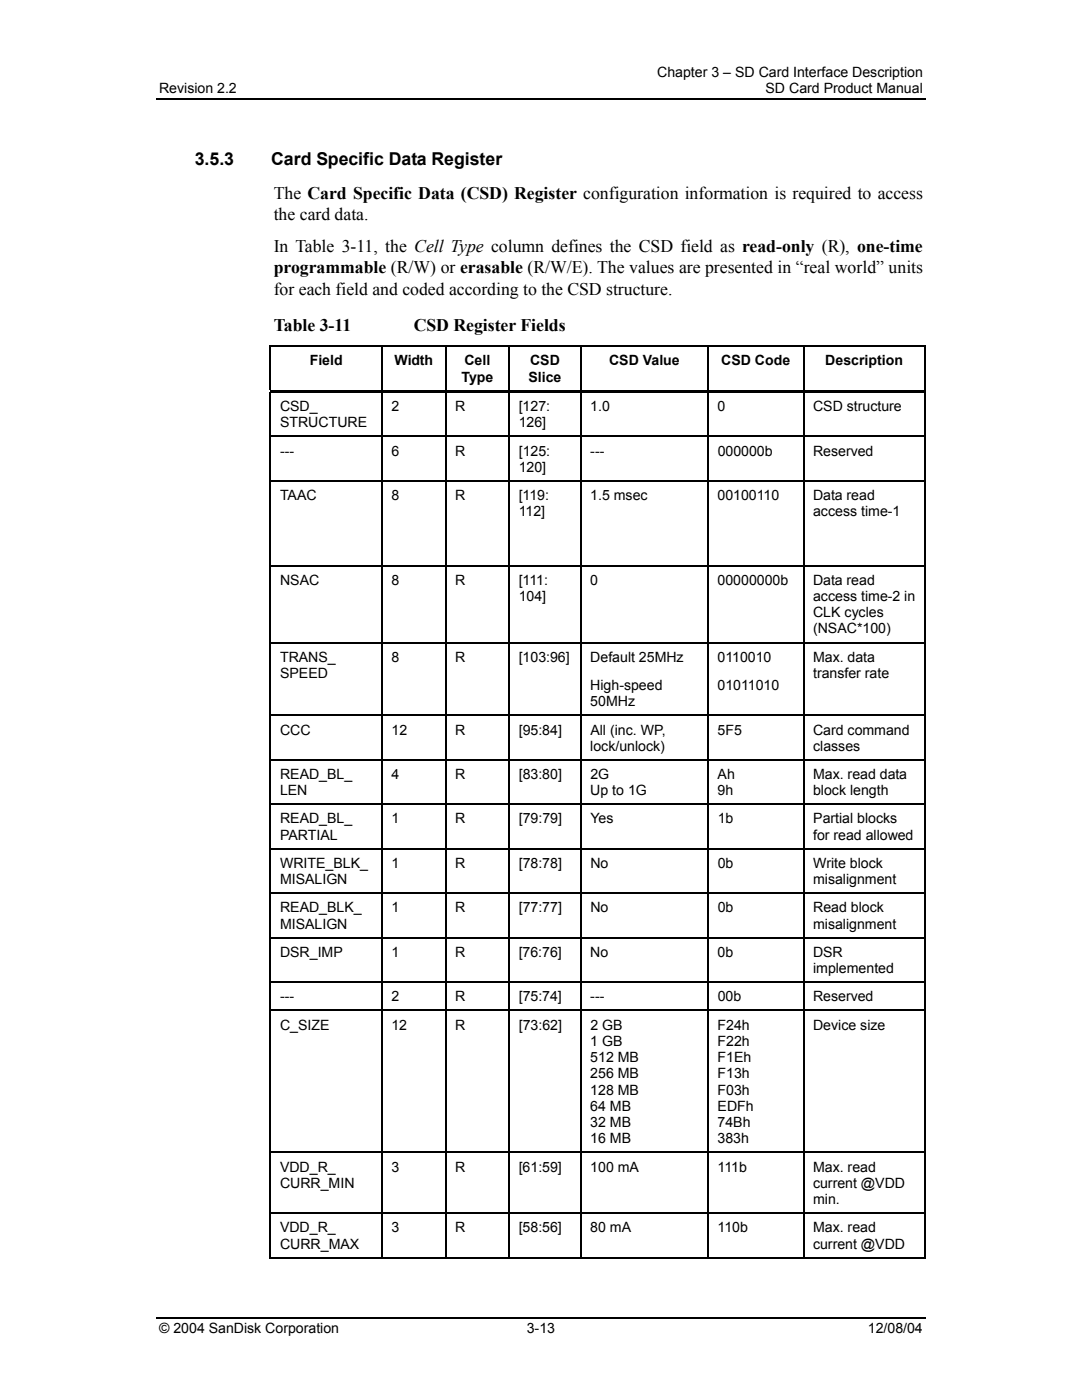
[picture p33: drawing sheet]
<svg xmlns="http://www.w3.org/2000/svg" width="216mm" height="279mm" viewBox="0 0 216 279" stroke-linecap="round" stroke-linejoin="round" font-family="sans-serif">
<defs><g id="words">
<g font-size="3.5">
<text x="38.9" y="33">3.5.3</text>
<text x="54.1" y="33">Card Specific Data Register</text>
<text x="54.6" y="39.7">The Card Specific Data (CSD) Register configuration information is required to access</text>
<text x="54.6" y="44">the card data.</text>
<text x="54.6" y="50.3">In Table 3-11, the Cell Type column defines the CSD field as read-only (R), one-time</text>
<text x="54.6" y="58.8">for each field and coded according to the CSD structure.</text>
<text x="54.6" y="54.5">programmable (R/W) or erasable (R/W/E). The values are presented in “real world” units</text>
<text x="54.6" y="66.1">Table 3-11</text>
<text x="82.6" y="66.1">CSD Register Fields</text>
</g>
<g font-size="2.8">
<text x="131.1" y="15.3">Chapter 3 – SD Card Interface Description</text>
<text x="31.7" y="18.6">Revision 2.2</text>
<text x="152.8" y="18.6">SD Card Product Manual</text>
<text x="61.8" y="72.9">Field</text>
<text x="78.7" y="72.9">Width</text>
<text x="92.1" y="76.2">Type</text>
<text x="92.7" y="72.9">Cell</text>
<text x="105.5" y="76.2">Slice</text>
<text x="105.8" y="72.9">CSD</text>
<text x="121.5" y="72.9">CSD Value</text>
<text x="143.9" y="72.9">CSD Code</text>
<text x="164.7" y="72.9">Description</text>
<text x="55.9" y="82">CSD_</text>
<text x="78.1" y="82">2</text>
<text x="90.8" y="82">R</text>
<text x="103.5" y="82">[127:</text>
<text x="117.8" y="82">1.0</text>
<text x="143.2" y="82">0</text>
<text x="162.2" y="82">CSD structure</text>
<text x="55.9" y="85.3">STRUCTURE</text>
<text x="103.5" y="85.3">126]</text>
<text x="55.9" y="90.9">---</text>
<text x="78.1" y="90.9">6</text>
<text x="90.8" y="90.9">R</text>
<text x="103.5" y="94.1">120]</text>
<text x="103.5" y="90.9">[125:</text>
<text x="117.8" y="90.9">---</text>
<text x="143.2" y="90.9">000000b</text>
<text x="162.3" y="90.9">Reserved</text>
<text x="55.9" y="99.8">TAAC</text>
<text x="78.1" y="99.8">8</text>
<text x="90.8" y="99.8">R</text>
<text x="103.5" y="99.8">[119:</text>
<text x="117.8" y="99.8">1.5 msec</text>
<text x="143.2" y="99.8">00100110</text>
<text x="162.2" y="99.8">Data read</text>
<text x="103.5" y="103">112]</text>
<text x="162.2" y="103">access time-1</text>
<text x="55.9" y="116.7">NSAC</text>
<text x="78.1" y="116.7">8</text>
<text x="90.8" y="116.7">R</text>
<text x="103.5" y="119.9">104]</text>
<text x="103.5" y="116.7">[111:</text>
<text x="117.8" y="116.7">0</text>
<text x="143.2" y="116.7">00000000b</text>
<text x="162.2" y="116.7">Data read</text>
<text x="162.2" y="119.9">access time-2 in</text>
<text x="162.2" y="123.1">CLK cycles</text>
<text x="162.2" y="126.4">(NSAC*100)</text>
<text x="55.9" y="132">TRANS_</text>
<text x="55.9" y="135.3">SPEED</text>
<text x="78.1" y="132">8</text>
<text x="90.8" y="132">R</text>
<text x="103.5" y="132">[103:96]</text>
<text x="117.8" y="137.7">High-speed</text>
<text x="117.8" y="132">Default 25MHz</text>
<text x="143.2" y="132">0110010</text>
<text x="143.2" y="137.7">01011010</text>
<text x="162.2" y="132">Max. data</text>
<text x="162.2" y="135.3">transfer rate</text>
<text x="117.8" y="141">50MHz</text>
<text x="55.9" y="146.6">CCC</text>
<text x="78.1" y="146.6">12</text>
<text x="90.8" y="146.6">R</text>
<text x="103.5" y="146.6">[95:84]</text>
<text x="117.8" y="149.8">lock/unlock)</text>
<text x="117.8" y="146.6">All (inc. WP,</text>
<text x="143.2" y="146.6">5F5</text>
<text x="162.2" y="149.8">classes</text>
<text x="162.2" y="146.6">Card command</text>
<text x="55.9" y="155.5">READ_BL_</text>
<text x="78.1" y="155.5">4</text>
<text x="90.8" y="155.5">R</text>
<text x="103.5" y="155.5">[83:80]</text>
<text x="117.8" y="155.5">2G</text>
<text x="143.2" y="155.5">Ah</text>
<text x="162.2" y="155.5">Max. read data</text>
<text x="55.9" y="158.7">LEN</text>
<text x="117.8" y="158.7">Up to 1G</text>
<text x="143.2" y="158.7">9h</text>
<text x="162.2" y="158.7">block length</text>
<text x="55.9" y="164.3">READ_BL_</text>
<text x="55.9" y="167.6">PARTIAL</text>
<text x="78.1" y="164.3">1</text>
<text x="90.8" y="164.3">R</text>
<text x="103.5" y="164.3">[79:79]</text>
<text x="117.8" y="164.3">Yes</text>
<text x="143.2" y="164.3">1b</text>
<text x="162.2" y="167.6">for read allowed</text>
<text x="162.3" y="164.3">Partial blocks</text>
<text x="55.9" y="173.2">WRITE_BLK_</text>
<text x="78.1" y="173.2">1</text>
<text x="90.8" y="173.2">R</text>
<text x="103.5" y="173.2">[78:78]</text>
<text x="117.8" y="173.2">No</text>
<text x="143.2" y="173.2">0b</text>
<text x="162.3" y="173.2">Write block</text>
<text x="55.9" y="176.5">MISALIGN</text>
<text x="162.2" y="176.5">misalignment</text>
<text x="55.9" y="182.1">READ_BLK_</text>
<text x="55.9" y="185.3">MISALIGN</text>
<text x="78.1" y="182.1">1</text>
<text x="90.8" y="182.1">R</text>
<text x="103.5" y="182.1">[77:77]</text>
<text x="117.8" y="182.1">No</text>
<text x="143.2" y="182.1">0b</text>
<text x="162.2" y="185.3">misalignment</text>
<text x="162.3" y="182.1">Read block</text>
<text x="55.9" y="191">DSR_IMP</text>
<text x="78.1" y="191">1</text>
<text x="90.8" y="191">R</text>
<text x="103.5" y="191">[76:76]</text>
<text x="117.8" y="191">No</text>
<text x="143.2" y="191">0b</text>
<text x="162.2" y="191">DSR</text>
<text x="162.2" y="194.2">implemented</text>
<text x="55.9" y="199.8">---</text>
<text x="78.1" y="199.8">2</text>
<text x="90.8" y="199.8">R</text>
<text x="103.5" y="199.8">[75:74]</text>
<text x="117.8" y="199.8">---</text>
<text x="143.2" y="199.8">00b</text>
<text x="162.3" y="199.8">Reserved</text>
<text x="55.9" y="205.5">C_SIZE</text>
<text x="78.1" y="205.5">12</text>
<text x="90.8" y="205.5">R</text>
<text x="103.5" y="205.5">[73:62]</text>
<text x="117.8" y="208.7">1 GB</text>
<text x="117.8" y="205.5">2 GB</text>
<text x="143.2" y="205.5">F24h</text>
<text x="143.2" y="208.7">F22h</text>
<text x="162.2" y="205.5">Device size</text>
<text x="117.8" y="211.9">512 MB</text>
<text x="117.8" y="215.2">256 MB</text>
<text x="143.2" y="211.9">F1Eh</text>
<text x="143.2" y="215.2">F13h</text>
<text x="117.8" y="218.4">128 MB</text>
<text x="117.8" y="221.7">64 MB</text>
<text x="143.2" y="218.4">F03h</text>
<text x="143.2" y="221.7">EDFh</text>
<text x="117.8" y="224.9">32 MB</text>
<text x="143.2" y="224.9">74Bh</text>
<text x="55.9" y="233.8">VDD_R_</text>
<text x="78.1" y="233.8">3</text>
<text x="90.8" y="233.8">R</text>
<text x="103.5" y="233.8">[61:59]</text>
<text x="117.8" y="233.8">100 mA</text>
<text x="117.8" y="228.2">16 MB</text>
<text x="143.2" y="233.8">111b</text>
<text x="143.2" y="228.2">383h</text>
<text x="162.2" y="233.8">Max. read</text>
<text x="55.9" y="237">CURR_MIN</text>
<text x="162.2" y="237">current @VDD</text>
<text x="55.9" y="245.9">VDD_R_</text>
<text x="78.1" y="245.9">3</text>
<text x="90.8" y="245.9">R</text>
<text x="103.5" y="245.9">[58:56]</text>
<text x="117.8" y="245.9">80 mA</text>
<text x="143.2" y="245.9">110b</text>
<text x="162.2" y="245.9">Max. read</text>
<text x="162.2" y="240.3">min.</text>
<text x="55.9" y="249.2">CURR_MAX</text>
<text x="162.2" y="249.2">current @VDD</text>
<text x="31.7" y="266.1">© 2004 SanDisk Corporation</text>
<text x="105.1" y="266.1">3-13</text>
<text x="173.2" y="266.1">12/08/04</text>
</g>
</g></defs>
<g fill="none" stroke="#000" stroke-width=".25">
<path d="M31.2 19.7h153.5M53.8 69.1h22.3M54 69.2v8.6M54 78.4v8.6M76.2 69.2v8.6M76.2 78.4v8.6M76.3 69.1h12.5M88.9 69.2v8.6M88.9 78.4v8.6M89 69.1h12.5M101.6 69.2v8.6M101.6 78.4v8.6"/>
<path d="M101.7 69.1h14.1M115.9 69.2v8.6M115.9 78.4v8.6M116 69.1h25.2M141.3 69.2v8.6M141.3 78.4v8.6M141.4 69.1h18.8M160.3 69.2v8.6M160.3 78.4v8.6M160.5 69.1h23.9M184.6 69.2v8.6M184.6 78.4v8.6"/>
<path d="M54 87.2v8.6M54 96.1v5.4M54.1 87.1h22M54.1 96h22M76.2 87.2v8.6M76.2 96.1v5.4M76.3 87.1h12.5M76.3 96h12.5M88.9 87.2v8.6M88.9 96.1v5.4M89 87.1h12.5M89 96h12.5"/>
<path d="M101.6 87.2v8.6M101.6 96.1v5.4M101.7 87.1h14.1M101.7 96h14.1M115.9 87.2v8.6M115.9 96.1v5.4M116 87.1h25.2M116 96h25.2M141.3 87.2v8.6M141.3 96.1v5.4M141.4 87.1h18.8M141.4 96h18.8"/>
<path d="M160.3 87.2v8.6M160.3 96.1v5.4M160.5 87.1h23.9M160.5 96h23.9M184.6 87.2v8.6M184.6 96.1v5.4M54 101.7v5.4M54 107.4v5.3M54 113v15.1M54.1 112.9h22M76.2 101.7v5.4M76.2 107.4v5.3"/>
<path d="M76.2 113v15.1M76.3 112.9h12.5M88.9 101.7v5.4M88.9 107.4v5.3M88.9 113v15.1M89 112.9h12.5M101.6 101.7v5.4M101.6 107.4v5.3M101.6 113v15.1M101.7 112.9h14.1M115.9 101.7v5.4M115.9 107.4v5.3"/>
<path d="M115.9 113v15.1M116 112.9h25.2M141.3 101.7v5.4M141.3 107.4v5.3M141.3 113v15.1M141.4 112.9h18.8M160.3 101.7v5.4M160.3 107.4v5.3M160.3 113v15.1M160.5 112.9h23.9M184.6 101.7v5.4M184.6 107.4v5.3"/>
<path d="M184.6 113v15.1M54 128.4v5.4M54 134.1v8.6M54.1 128.2h22M76.2 128.4v5.4M76.2 134.1v8.6M76.3 128.2h12.5M88.9 128.4v5.4M88.9 134.1v8.6M89 128.2h12.5M101.6 128.4v5.4M101.6 134.1v8.6"/>
<path d="M101.7 128.2h14.1M115.9 128.4v5.4M115.9 134.1v8.6M116 128.2h25.2M141.3 128.4v5.4M141.3 134.1v8.6M141.4 128.2h18.8M160.3 128.4v5.4M160.3 134.1v8.6M160.5 128.2h23.9M184.6 128.4v5.4M184.6 134.1v8.6"/>
<path d="M54 142.9v8.6M54 151.8v8.6M54.1 142.8h22M54.1 151.7h22M76.2 142.9v8.6M76.2 151.8v8.6M76.3 142.8h12.5M76.3 151.7h12.5M88.9 142.9v8.6M88.9 151.8v8.6M89 142.8h12.5M89 151.7h12.5"/>
<path d="M101.6 142.9v8.6M101.6 151.8v8.6M101.7 142.8h14.1M101.7 151.7h14.1M115.9 142.9v8.6M115.9 151.8v8.6M116 142.8h25.2M116 151.7h25.2M141.3 142.9v8.6M141.3 151.8v8.6M141.4 142.8h18.8M141.4 151.7h18.8"/>
<path d="M160.3 142.9v8.6M160.3 151.8v8.6M160.5 142.8h23.9M160.5 151.7h23.9M184.6 142.9v8.6M184.6 151.8v8.6M54 160.7v8.6M54 169.5v8.7M54 178.4v8.6M54.1 160.5h22M54.1 169.4h22M54.1 178.3h22"/>
<path d="M76.2 160.7v8.6M76.2 169.5v8.7M76.2 178.4v8.6M76.3 160.5h12.5M76.3 169.4h12.5M76.3 178.3h12.5M88.9 160.7v8.6M88.9 169.5v8.7M88.9 178.4v8.6M89 160.5h12.5M89 169.4h12.5M89 178.3h12.5"/>
<path d="M101.6 160.7v8.6M101.6 169.5v8.7M101.6 178.4v8.6M101.7 160.5h14.1M101.7 169.4h14.1M101.7 178.3h14.1M115.9 160.7v8.6M115.9 169.5v8.7M115.9 178.4v8.6M116 160.5h25.2M116 169.4h25.2M116 178.3h25.2"/>
<path d="M141.3 160.7v8.6M141.3 169.5v8.7M141.3 178.4v8.6M141.4 160.5h18.8M141.4 169.4h18.8M141.4 178.3h18.8M160.3 160.7v8.6M160.3 169.5v8.7M160.3 178.4v8.6M160.5 160.5h23.9M160.5 169.4h23.9M160.5 178.3h23.9"/>
<path d="M184.6 160.7v8.6M184.6 169.5v8.7M184.6 178.4v8.6M54 187.3v8.6M54 196.2v5.3M54.1 187.2h22M54.1 196h22M76.2 187.3v8.6M76.2 196.2v5.3M76.3 187.2h12.5M76.3 196h12.5M88.9 187.3v8.6"/>
<path d="M88.9 196.2v5.3M89 187.2h12.5M89 196h12.5M101.6 187.3v8.6M101.6 196.2v5.3M101.7 187.2h14.1M101.7 196h14.1M115.9 187.3v8.6M115.9 196.2v5.3M116 187.2h25.2M116 196h25.2M141.3 187.3v8.6"/>
<path d="M141.3 196.2v5.3M141.4 187.2h18.8M141.4 196h18.8M160.3 187.3v8.6M160.3 196.2v5.3M160.5 187.2h23.9M160.5 196h23.9M184.6 187.3v8.6M184.6 196.2v5.3M54 201.8v28.1M54.1 201.7h22M76.2 201.8v28.1"/>
<path d="M76.3 201.7h12.5M88.9 201.8v28.1M89 201.7h12.5M101.6 201.8v28.1M101.7 201.7h14.1M115.9 201.8v28.1M116 201.7h25.2M141.3 201.8v28.1M141.4 201.7h18.8M160.3 201.8v28.1M160.5 201.7h23.9M184.6 201.8v28.1"/>
<path d="M54 230.1v11.9M54.1 230h22M76.2 230.1v11.9M76.3 230h12.5M88.9 230.1v11.9M89 230h12.5M101.6 230.1v11.9M101.7 230h14.1M115.9 230.1v11.9M116 230h25.2M141.3 230.1v11.9M141.4 230h18.8"/>
<path d="M160.3 230.1v11.9M160.5 230h23.9M184.6 230.1v11.9M53.8 251h22.3M54 242.3v8.8M54.1 242.1h22M76.2 242.3v8.8M76.3 242.1h12.5M76.3 251h12.5M88.9 242.3v8.8M89 242.1h12.5M89 251h12.5"/>
<path d="M101.6 242.3v8.8M101.7 242.1h14.1M101.7 251h14.1M115.9 242.3v8.8M116 242.1h25.2M116 251h25.2M141.3 242.3v8.8M141.4 242.1h18.8M141.4 251h18.8M160.3 242.3v8.8M160.5 242.1h23.9M160.5 251h23.9"/>
<path d="M184.6 242.3v8.8M31.2 263h153.5"/>
</g>
<g fill="#000">
<path d="M53.8 69h.3v.2h-.3zM53.8 77.8h130.9v.6h-130.9zM76.1 69h.2v.2h-.2zM88.8 69h.2v.2h-.2zM101.5 69h.2v.2h-.2zM115.8 69h.2v.2h-.2zM141.2 69h.2v.2h-.2zM160.2 69h.3v.2h-.3zM184.4 69h.3v.2h-.3zM53.8 87h.3v.2h-.3zM53.8 95.8h.3v.3h-.3zM76.1 87h.2v.2h-.2z"/>
<path d="M76.1 95.8h.2v.3h-.2zM88.8 87h.2v.2h-.2zM88.8 95.8h.2v.3h-.2zM101.5 87h.2v.2h-.2zM101.5 95.8h.2v.3h-.2zM115.8 87h.2v.2h-.2zM115.8 95.8h.2v.3h-.2zM141.2 87h.2v.2h-.2zM141.2 95.8h.2v.3h-.2zM160.2 87h.3v.2h-.3zM160.2 95.8h.3v.3h-.3zM184.4 87h.3v.2h-.3z"/>
<path d="M184.4 95.8h.3v.3h-.3zM53.8 101.5h.3v.2h-.3zM53.8 107.1h.3v.3h-.3zM53.8 112.7h.3v.3h-.3zM76.1 101.5h.2v.2h-.2zM76.1 107.1h.2v.3h-.2zM76.1 112.7h.2v.3h-.2zM88.8 101.5h.2v.2h-.2zM88.8 107.1h.2v.3h-.2zM88.8 112.7h.2v.3h-.2zM101.5 101.5h.2v.2h-.2zM101.5 107.1h.2v.3h-.2z"/>
<path d="M101.5 112.7h.2v.3h-.2zM115.8 101.5h.2v.2h-.2zM115.8 107.1h.2v.3h-.2zM115.8 112.7h.2v.3h-.2zM141.2 101.5h.2v.2h-.2zM141.2 107.1h.2v.3h-.2zM141.2 112.7h.2v.3h-.2zM160.2 101.5h.3v.2h-.3zM160.2 107.1h.3v.3h-.3zM160.2 112.7h.3v.3h-.3zM184.4 101.5h.3v.2h-.3zM184.4 107.1h.3v.3h-.3z"/>
<path d="M184.4 112.7h.3v.3h-.3zM53.8 128.1h.3v.3h-.3zM53.8 133.8h.3v.3h-.3zM76.1 128.1h.2v.3h-.2zM76.1 133.8h.2v.3h-.2zM88.8 128.1h.2v.3h-.2zM88.8 133.8h.2v.3h-.2zM101.5 128.1h.2v.3h-.2zM101.5 133.8h.2v.3h-.2zM115.8 128.1h.2v.3h-.2zM115.8 133.8h.2v.3h-.2zM141.2 128.1h.2v.3h-.2z"/>
<path d="M141.2 133.8h.2v.3h-.2zM160.2 128.1h.3v.3h-.3zM160.2 133.8h.3v.3h-.3zM184.4 128.1h.3v.3h-.3zM184.4 133.8h.3v.3h-.3zM53.8 142.7h.3v.2h-.3zM53.8 151.5h.3v.3h-.3zM76.1 142.7h.2v.2h-.2zM76.1 151.5h.2v.3h-.2zM88.8 142.7h.2v.2h-.2zM88.8 151.5h.2v.3h-.2zM101.5 142.7h.2v.2h-.2z"/>
<path d="M101.5 151.5h.2v.3h-.2zM115.8 142.7h.2v.2h-.2zM115.8 151.5h.2v.3h-.2zM141.2 142.7h.2v.2h-.2zM141.2 151.5h.2v.3h-.2zM160.2 142.7h.3v.2h-.3zM160.2 151.5h.3v.3h-.3zM184.4 142.7h.3v.2h-.3zM184.4 151.5h.3v.3h-.3zM53.8 160.4h.3v.3h-.3zM53.8 169.3h.3v.2h-.3zM53.8 178.2h.3v.2h-.3z"/>
<path d="M76.1 160.4h.2v.3h-.2zM76.1 169.3h.2v.2h-.2zM76.1 178.2h.2v.2h-.2zM88.8 160.4h.2v.3h-.2zM88.8 169.3h.2v.2h-.2zM88.8 178.2h.2v.2h-.2zM101.5 160.4h.2v.3h-.2zM101.5 169.3h.2v.2h-.2zM101.5 178.2h.2v.2h-.2zM115.8 160.4h.2v.3h-.2zM115.8 169.3h.2v.2h-.2zM115.8 178.2h.2v.2h-.2z"/>
<path d="M141.2 160.4h.2v.3h-.2zM141.2 169.3h.2v.2h-.2zM141.2 178.2h.2v.2h-.2zM160.2 160.4h.3v.3h-.3zM160.2 169.3h.3v.2h-.3zM160.2 178.2h.3v.2h-.3zM184.4 160.4h.3v.3h-.3zM184.4 169.3h.3v.2h-.3zM184.4 178.2h.3v.2h-.3zM53.8 187h.3v.3h-.3zM53.8 195.9h.3v.3h-.3zM76.1 187h.2v.3h-.2z"/>
<path d="M76.1 195.9h.2v.3h-.2zM88.8 187h.2v.3h-.2zM88.8 195.9h.2v.3h-.2zM101.5 187h.2v.3h-.2zM101.5 195.9h.2v.3h-.2zM115.8 187h.2v.3h-.2zM115.8 195.9h.2v.3h-.2zM141.2 187h.2v.3h-.2zM141.2 195.9h.2v.3h-.2zM160.2 187h.3v.3h-.3zM160.2 195.9h.3v.3h-.3zM184.4 187h.3v.3h-.3z"/>
<path d="M184.4 195.9h.3v.3h-.3zM53.8 201.5h.3v.3h-.3zM76.1 201.5h.2v.3h-.2zM88.8 201.5h.2v.3h-.2zM101.5 201.5h.2v.3h-.2zM115.8 201.5h.2v.3h-.2zM141.2 201.5h.2v.3h-.2zM160.2 201.5h.3v.3h-.3zM184.4 201.5h.3v.3h-.3zM53.8 229.9h.3v.2h-.3zM76.1 229.9h.2v.2h-.2zM88.8 229.9h.2v.2h-.2z"/>
<path d="M101.5 229.9h.2v.2h-.2zM115.8 229.9h.2v.2h-.2zM141.2 229.9h.2v.2h-.2zM160.2 229.9h.3v.2h-.3zM184.4 229.9h.3v.2h-.3zM53.8 242h.3v.3h-.3zM76.1 242h.2v.3h-.2zM88.8 242h.2v.3h-.2zM101.5 242h.2v.3h-.2zM115.8 242h.2v.3h-.2zM141.2 242h.2v.3h-.2zM160.2 242h.3v.3h-.3z"/>
<path d="M184.4 242h.3v.3h-.3zM184.4 250.9h.3v.2h-.3z"/>
</g>
<use href="#words"/>
</svg>
